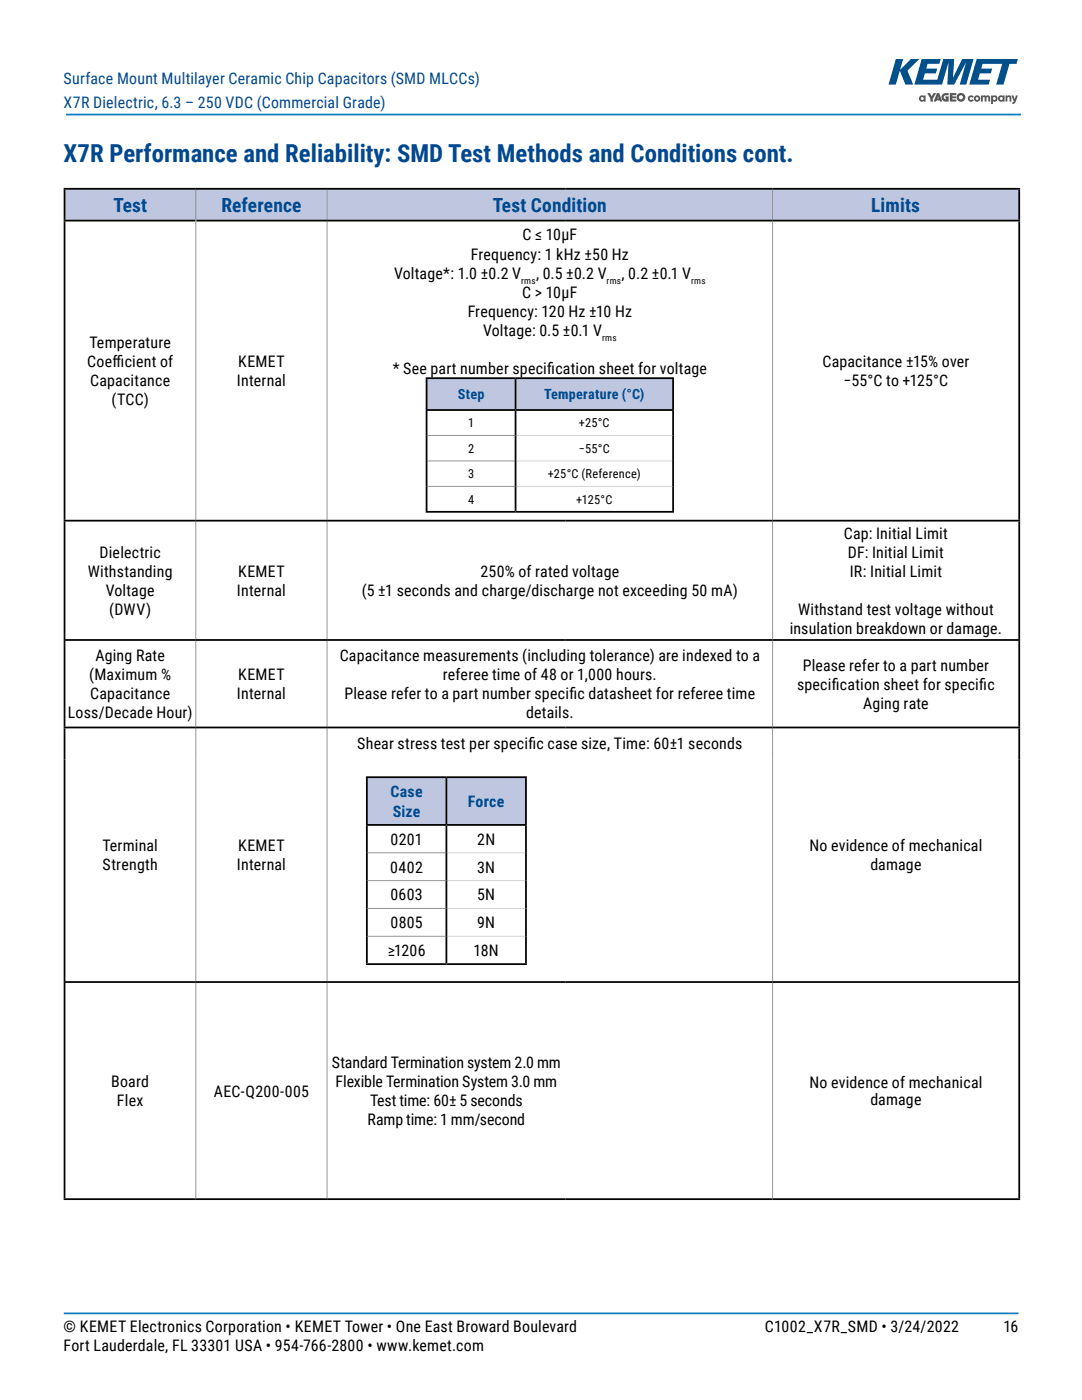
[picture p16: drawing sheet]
<svg xmlns="http://www.w3.org/2000/svg" width="216mm" height="279mm" viewBox="0 0 216 279" stroke-linecap="round" stroke-linejoin="round" font-family="sans-serif">
<defs><g id="words">
<text font-size="4.9" fill="#004990" x="12.7" y="32.3">X7R Performance and Reliability: SMD Test Methods and Conditions cont.</text>
<g font-size="3.9" fill="#004990">
<text x="22.7" y="42.3">Test</text>
<text x="44.2" y="42.3">Reference</text>
<text x="98.3" y="42.3">Test Condition</text>
<text x="173.9" y="42.3">Limits</text>
</g>
<g font-size="3.2" fill="#004990">
<text x="12.7" y="16.7">Surface Mount Multilayer Ceramic Chip Capacitors (SMD MLCCs)</text>
<text x="12.7" y="21.6">X7R Dielectric, 6.3 – 250 VDC (Commercial Grade)</text>
<text x="77.9" y="159.2">Case</text>
<text x="93.4" y="161.1">Force</text>
<text x="78.4" y="163">Size</text>
</g>
<g font-size="3.2">
<text x="104.2" y="48">C ≤ 10µF</text>
<text x="94" y="51.8">Frequency: 1 kHz ±50 Hz</text>
<text x="78.6" y="55.6">Voltage*: 1.0 ±0.2 V</text>
<text x="104.2" y="59.4">C &gt; 10µF</text>
<text x="107" y="55.6">, 0.5 ±0.2 V</text>
<text x="124" y="55.6">, 0.2 ±0.1 V</text>
<text x="93.3" y="63.2">Frequency: 120 Hz ±10 Hz</text>
<text x="17.9" y="69.4">Temperature</text>
<text x="96.4" y="67">Voltage: 0.5 ±0.1 V</text>
<text x="17.4" y="73.3">Coefcient of</text>
<text x="18" y="77.1">Capacitance</text>
<text x="22.5" y="73.3">f</text>
<text x="22.5" y="73.3">i</text>
<text x="47.3" y="77.1">Internal</text>
<text x="47.5" y="73.3">KEMET</text>
<text x="78.4" y="74.7">* See part number specif</text>
<text x="109.2" y="74.7">i cation sheet for voltage</text>
<text x="164.1" y="73.3">Capacitance ±15% over</text>
<text x="168.3" y="77.1">−55°C to +125°C</text>
<text x="22.3" y="80.9">(TCC)</text>
<text x="168.4" y="107.5">Cap: Initial Limit</text>
<text x="19.9" y="111.3">Dielectric</text>
<text x="169.2" y="111.3">DF: Initial Limit</text>
<text x="17.5" y="115.1">Withstanding</text>
<text x="21.1" y="118.9">Voltage</text>
<text x="47.3" y="118.9">Internal</text>
<text x="47.5" y="115.1">KEMET</text>
<text x="72.2" y="118.9">(5 ±1 seconds and charge/discharge not exceeding 50 mA)</text>
<text x="95.9" y="115.1">250% of rated voltage</text>
<text x="169.6" y="115.1">IR: Initial Limit</text>
<text x="21.8" y="122.7">(DWV)</text>
<text x="159.2" y="122.7">Withstand test voltage without</text>
<text x="19.1" y="131.9">Aging Rate</text>
<text x="67.8" y="131.9">Capacitance measurements (including tolerance) are indexed to a</text>
<text x="157.6" y="126.5">insulation breakdown or damage.</text>
<text x="17.8" y="135.7">(Maximum %</text>
<text x="47.5" y="135.7">KEMET</text>
<text x="88.4" y="135.7">referee time of 48 or 1,000 hours.</text>
<text x="159" y="137.6">specif</text>
<text x="160.2" y="133.8">Please refer to a part number</text>
<text x="166" y="137.6">i cation sheet for specif</text>
<text x="195.4" y="137.6">i c</text>
<text x="13.5" y="143.4">Loss/Decade Hour)</text>
<text x="18" y="139.6">Capacitance</text>
<text x="47.3" y="139.6">Internal</text>
<text x="68.7" y="139.6">Please refer to a part number specif</text>
<text x="105" y="143.4">details.</text>
<text x="113.6" y="139.6">i c datasheet for referee time</text>
<text x="172.2" y="141.5">Aging rate</text>
<text x="71.3" y="149.6">Shear stress test per specif</text>
<text x="105.4" y="149.6">i c case size, Time: 60±1 seconds</text>
<text x="20.4" y="169.9">Terminal</text>
<text x="20.5" y="173.7">Strength</text>
<text x="47.3" y="173.7">Internal</text>
<text x="47.5" y="169.9">KEMET</text>
<text x="77.9" y="168.6">0201</text>
<text x="95.2" y="168.6">2N</text>
<text x="161.5" y="169.9">No evidence of mechanical</text>
<text x="173.7" y="173.7">damage</text>
<text x="77.9" y="174.2">0402</text>
<text x="77.9" y="179.7">0603</text>
<text x="95.2" y="179.7">5N</text>
<text x="95.2" y="174.2">3N</text>
<text x="77.9" y="185.3">0805</text>
<text x="95.2" y="185.3">9N</text>
<text x="77.4" y="190.8">≥1206</text>
<text x="94.5" y="190.8">18N</text>
<text x="66.2" y="213.1">Standard Termination system 2.0 mm</text>
<text x="22.2" y="216.9">Board</text>
<text x="23.3" y="220.7">Flex</text>
<text x="42.7" y="218.8">AEC-Q200-005</text>
<text x="67" y="216.9">Flexible Termination System 3.0 mm</text>
<text x="73.8" y="220.7">Test time: 60± 5 seconds</text>
<text x="161.5" y="217.1">No evidence of mechanical</text>
<text x="173.7" y="220.6">damage</text>
<text x="73.4" y="224.6">Ramp time: 1 mm/second</text>
<text x="12.7" y="265.9">© KEMET Electronics Corporation • KEMET Tower • One East Broward Boulevard</text>
<text x="12.7" y="269.7">Fort Lauderdale, FL 33301 USA • 954-766-2800 • www.kemet.com</text>
<text x="152.6" y="265.9">C1002_X7R_SMD • 3/24/2022</text>
<text x="200.2" y="265.9">16</text>
</g>
<g font-size="2.8" fill="#004990">
<text x="91.3" y="79.7">Step</text>
<text x="108.6" y="79.7">Temperature (°C)</text>
</g>
<g font-size="2.5">
<text x="93.4" y="85.3">1</text>
<text x="115.5" y="85.3">+25°C</text>
<text x="93.4" y="90.4">2</text>
<text x="93.4" y="95.5">3</text>
<text x="109.3" y="95.5">+25°C (Reference)</text>
<text x="115.5" y="90.4">−55°C</text>
<text x="93.4" y="100.5">4</text>
<text x="115" y="100.5">+125°C</text>
</g>
<g font-size="1.9">
<text x="104" y="56.7">rms</text>
<text x="121.1" y="56.7">rms</text>
<text x="137.9" y="56.7">rms</text>
<text x="120.2" y="68.1">rms</text>
</g>
</g></defs>
<path d="M13.2 22.9h190.5M12.7 262.1h190.5" fill="none" stroke="#007dc3" stroke-width=".35"/>
<g fill="#53585f">
<path d="M193.3 19.2a.65 .65 0 0 1 1 .1l-.3 .2a.28 .28 0 0 0-.4 0 .28 .28 0 0 0 0 .4 .28 .28 0 0 0 .4-.1l.3 .2a.65 .65 0 0 1-.9 .2 .65 .65 0 0 1-.1-1z"/>
<path d="M195.7 19.1h.4v.1a.42 .42 0 0 1 .7 0 .47 .47 0 0 1 .5-.1 .47 .47 0 0 1 .3 .4v.8h-.4v-.7l-.2-.2-.2 .2v.7h-.3v-.7l-.2-.2-.2 .2v.7h-.4z"/>
<path d="M200.6 19.1h.4v.1a.47 .47 0 0 1 .8 0v1.1h-.4v-.7l-.2-.2-.2 .2v.7h-.4z"/>
<path d="M201.8 19.1h.4l.3 .7 .2-.7h.4l-.4 1.1a.65 .65 0 0 1-.7 .6v-.4l.3-.2z"/>
<path d="M185 18.6h.5l.4 .6 .4-.6h.5l-.7 1.1v.6h-.5v-.6z"/>
<path d="M189.5 18.6h1.3v.4h-.8v.2h.7v.4h-.7v.3h.8v.4h-1.3z"/>
<path d="M188.1 18.8l.4-.2h.8v.4h-.6a.4 .4 0 0 0-.4 .5 .4 .4 0 0 0 .5 .3l-.2-.6h.7v1.1a1.15 1.15 0 0 1-1.3-.3l-.1-.7z"/>
<path d="M183.7 19.7a.3 .3 0 0 0 .6 0 .3 .3 0 0 0-.6 0zM183.5 19.2a.53 .53 0 0 1 .8 0v-.1h.4v1.2h-.4v-.1a.62 .62 0 0 1-.8-.1 .62 .62 0 0 1 0-.9z"/>
<path d="M194.7 19.7a.29 .29 0 0 0 .5 0 .29 .29 0 0 0-.5 0zM194.3 19.7a.65 .65 0 0 1 1.3 0 .65 .65 0 0 1-1.3 0z"/>
<path d="M198.1 19.7a.3 .3 0 0 0 .6 0 .3 .3 0 0 0-.6 0zM197.8 19.1h.3v.1a.6 .6 0 0 1 1 .5 .6 .6 0 0 1-1 .5v.6h-.3z"/>
<path d="M199.5 19.7a.3 .3 0 0 0 .6 0 .3 .3 0 0 0-.6 0zM199.3 19.2a.53 .53 0 0 1 .8 0v-.1h.3v1.2h-.3v-.1a.62 .62 0 0 1-.9-.1 .62 .62 0 0 1 .1-.9z"/>
<path d="M187.2 19.3l.1 .3h-.2zM187 18.6l-.7 1.7h.5l.1-.3h.6l.1 .3h.4l-.6-1.7z"/>
<path d="M191.3 19.4a.45 .45 0 0 1 .9 0 .45 .45 0 0 1-.9 0zM190.9 19.4a.89 .89 0 0 0 1.7 0 .89 .89 0 0 0-1.7 0z"/>
</g>
<g fill="#005088">
<path d="M183.9 11.8h3.8l-.3 .9h-2.3l-.3 1h2.2l-.3 .9h-2.2l-.3 1.3h2.8l1.2-4.1h2.2l-.3 3.7 1.9-3.7h2.3l-1.5 5.1h-1.3l1.3-4.5-2.4 4.5h-1.4l.3-4.5-1.3 4.5h-5.5z"/>
<path d="M194.9 11.8h8.2l-.3 .9h-1.4l-1.2 4.2h-1.4l1.2-4.2-3.9 .1-.3 .9h2.2l-.3 .9h-2.2l-.4 1.3h2.5l-.3 1h-3.9z"/>
<path d="M178.8 11.8h1.4l-.6 2.1 2.2-2.1h1.7l-2.4 2.3 1.1 2.8h-1.5l-1.1-2.8-.9 2.8h-1.4z"/>
</g>
<path d="M12.9 37.7h26.2v6.3h-26.2zM39.1 37.7h26.2v6.3h-26.2zM65.3 37.7h88.9v6.3h-88.9zM154.2 37.7h49.2v6.3h-49.2z" fill="#bfc6e0"/>
<g fill="none" stroke="#939598" stroke-width=".2">
<path d="M39.1 37.9v65.8M65.3 37.9v6M154.2 37.9v6M65.3 44.2v59.5M154.2 44.2v59.5M39.1 104.1v23.4M65.3 104.1v23.4M154.2 104.1v23.4M39.1 127.9v17.1M65.3 127.9v17.1M154.2 127.9v17.1M39.1 145.4v50.4"/>
<path d="M65.3 145.4v50.4M154.2 145.4v50.4M39.1 196.2v42.9M65.3 196.2v42.9M154.2 196.2v42.9"/>
</g>
<g fill="none" stroke="#000" stroke-width=".35">
<path d="M12.7 37.7h190.9M12.9 37.9v6M203.4 37.9v6M12.7 44h26.3M12.9 44.2v59.5M39.2 44h164.4M203.4 44.2v59.5M12.7 103.9h190.9M12.9 104.1v23.4M203.4 104.1v23.4M12.7 127.7h190.9M12.9 127.9v17.1"/>
<path d="M203.4 127.9v17.1M12.7 145.2h190.9M12.9 145.4v50.4M203.4 145.4v50.4M12.7 196h190.9M12.9 196.2v42.9M203.4 196.2v42.9M12.7 239.3h190.9"/>
</g>
<path d="M85.1 75.5h17.8v6.3h-17.8zM102.9 75.5h31.4v6.3h-31.4z" fill="#bfc6e0"/>
<path d="M84.9 75.5h49.6M85.1 75.7v6M102.9 75.7v6M134.3 75.7v6M84.9 81.8h49.6M85.1 82v20M102.9 82v20M134.3 82v20M84.9 102.1h49.6" fill="none" stroke="#000" stroke-width=".35"/>
<path d="M103 86.9h31.1M103 92h31.1M103 97.1h31.1" fill="none" stroke="#d1d3d4" stroke-width=".2"/>
<path d="M85.3 86.9h17.4M85.3 92h17.4M85.3 97.1h17.4" fill="none" stroke="#939598" stroke-width=".2"/>
<path d="M73.2 155.1h15.9v9.5h-15.9zM89.1 155.1h15.9v9.5h-15.9z" fill="#bfc6e0"/>
<path d="M73 155.1h32.1M73.2 155.3v9.2M89.1 155.3v9.2M105 155.3v9.2M73 164.6h32.1M73.2 164.8v27.4M89.1 164.8v27.4M105 164.8v27.4M73 192.4h32.1" fill="none" stroke="#000" stroke-width=".35"/>
<path d="M89.3 170.2h15.5M89.3 175.7h15.5M89.3 181.3h15.5M89.3 186.9h15.5" fill="none" stroke="#d1d3d4" stroke-width=".2"/>
<path d="M73.4 170.2h15.5M73.4 175.7h15.5M73.4 181.3h15.5M73.4 186.9h15.5" fill="none" stroke="#939598" stroke-width=".2"/>
<use href="#words"/>
</svg>
